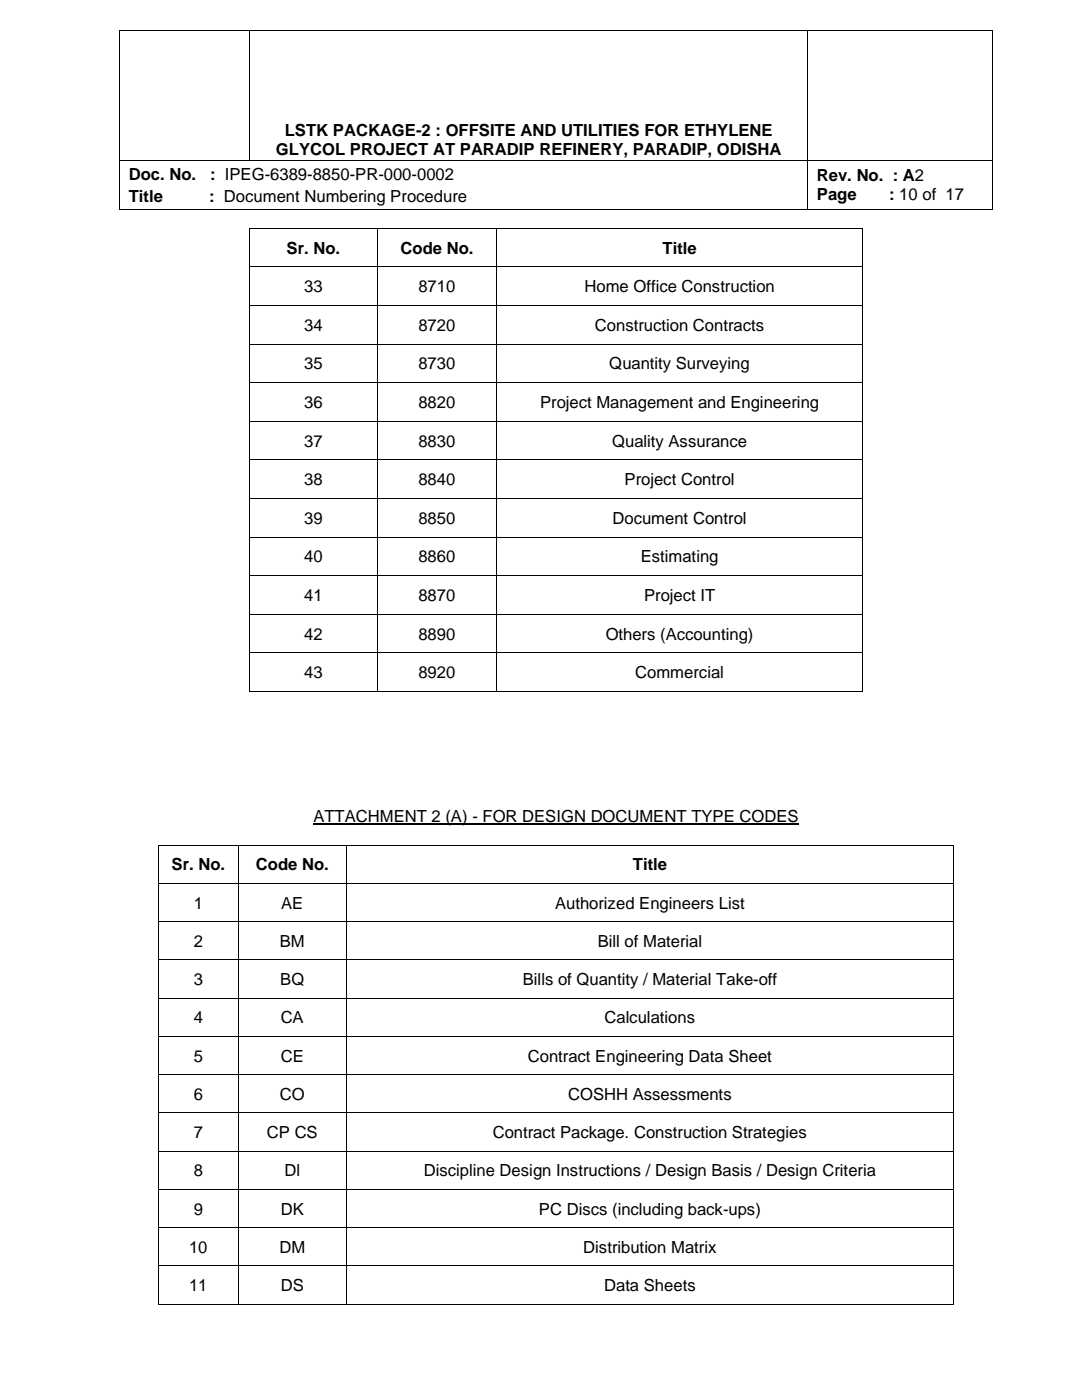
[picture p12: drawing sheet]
<svg xmlns="http://www.w3.org/2000/svg" width="216mm" height="279mm" viewBox="0 0 216 279" stroke-linecap="round" stroke-linejoin="round" font-family="sans-serif">
<defs><g id="words">
<g font-size="3.3">
<text x="56.8" y="27.1">LSTK PACKAGE-2 : OFFSITE AND UTILITIES FOR ETHYLENE</text>
<text x="25.7" y="35.9">Doc. No.</text>
<text x="41.9" y="35.9">: IPEG-6389-8850-PR-000-0002</text>
<text x="55.1" y="30.9">GLYCOL PROJECT AT PARADIP REFINERY, PARADIP, ODISHA</text>
<text x="25.7" y="40.2">Title</text>
<text x="41.8" y="40.2">: Document Numbering Procedure</text>
<text x="163" y="36.1">Rev. No. : A2</text>
<text x="163" y="40">Page</text>
<text x="177.4" y="40">: 10 of 17</text>
<text x="57.2" y="50.6">Sr. No.</text>
<text x="79.9" y="50.6">Code No.</text>
<text x="132.2" y="50.6">Title</text>
<text x="60.7" y="58.3">33</text>
<text x="83.5" y="58.3">8710</text>
<text x="116.6" y="58.3">Home Office Construction</text>
<text x="60.7" y="66">34</text>
<text x="83.5" y="66">8720</text>
<text x="118.7" y="66">Construction Contracts</text>
<text x="60.7" y="73.7">35</text>
<text x="83.5" y="73.7">8730</text>
<text x="121.6" y="73.7">Quantity Surveying</text>
<text x="60.7" y="81.4">36</text>
<text x="83.5" y="81.4">8820</text>
<text x="107.8" y="81.4">Project Management and Engineering</text>
<text x="60.7" y="89.1">37</text>
<text x="83.5" y="89.1">8830</text>
<text x="122.2" y="89.1">Quality Assurance</text>
<text x="60.7" y="96.8">38</text>
<text x="83.5" y="96.8">8840</text>
<text x="124.6" y="96.8">Project Control</text>
<text x="60.7" y="104.5">39</text>
<text x="83.5" y="104.5">8850</text>
<text x="122.2" y="104.5">Document Control</text>
<text x="60.7" y="112.2">40</text>
<text x="83.5" y="112.2">8860</text>
<text x="127.9" y="112.2">Estimating</text>
<text x="60.7" y="119.9">41</text>
<text x="83.5" y="119.9">8870</text>
<text x="128.5" y="119.9">Project IT</text>
<text x="60.7" y="127.6">42</text>
<text x="83.5" y="127.6">8890</text>
<text x="120.9" y="127.6">Others (Accounting)</text>
<text x="60.7" y="135.3">43</text>
<text x="83.5" y="135.3">8920</text>
<text x="126.8" y="135.3">Commercial</text>
<text x="62.5" y="164.1">ATTACHMENT 2 (A) - FOR DESIGN DOCUMENT TYPE CODES</text>
<text x="34.2" y="173.7">Sr. No.</text>
<text x="51.1" y="173.7">Code No.</text>
<text x="126.3" y="173.7">Title</text>
<text x="38.7" y="181.3">1</text>
<text x="56.1" y="181.3">AE</text>
<text x="110.8" y="181.3">Authorized Engineers List</text>
<text x="38.7" y="189">2</text>
<text x="55.8" y="189">BM</text>
<text x="119.3" y="189">Bill of Material</text>
<text x="38.7" y="196.6">3</text>
<text x="55.9" y="196.6">BQ</text>
<text x="104.3" y="196.6">Bills of Quantity / Material Take-off</text>
<text x="38.7" y="204.2">4</text>
<text x="56" y="204.2">CA</text>
<text x="120.6" y="204.2">Calculations</text>
<text x="38.7" y="211.9">5</text>
<text x="56" y="211.9">CE</text>
<text x="105.3" y="211.9">Contract Engineering Data Sheet</text>
<text x="38.7" y="219.5">6</text>
<text x="55.8" y="219.5">CO</text>
<text x="113.4" y="219.5">COSHH Assessments</text>
<text x="38.7" y="227.1">7</text>
<text x="53.3" y="227.1">CP CS</text>
<text x="98.3" y="227.1">Contract Package. Construction Strategies</text>
<text x="38.7" y="234.7">8</text>
<text x="56.8" y="234.7">Dl</text>
<text x="84.6" y="234.7">Discipline Design Instructions / Design Basis / Design Criteria</text>
<text x="38.7" y="242.4">9</text>
<text x="56" y="242.4">DK</text>
<text x="107.5" y="242.4">PC Discs (including back-ups)</text>
<text x="37.7" y="250">10</text>
<text x="55.8" y="250">DM</text>
<text x="116.4" y="250">Distribution Matrix</text>
<text x="37.7" y="257.6">11</text>
<text x="56" y="257.6">DS</text>
<text x="120.5" y="257.6">Data Sheets</text>
</g>
</g></defs>
<path d="M23.8 6h.2v.1h-.2zM197.9 6h.2v.1h-.2zM49.7 45.5h.2v.2h-.2zM172 45.5h.1v.2h-.1zM197.9 41.7h.2v.2h-.2zM172 137.9h.1v.2h-.1zM31.5 168.6h.2v.2h-.2zM190.2 168.6h.2v.2h-.2zM190.2 260.2h.2v.1h-.2z" fill="#000"/>
<g fill="none" stroke="#000" stroke-width=".2">
<path d="M23.8 6.1h174.3M23.9 6.1v25.8M49.8 6.1v25.8M161.2 6.1v25.8M198 6.1v25.8M23.8 32h174.3M23.9 32v9.9M161.2 32v9.9M198 32v9.9M23.8 41.8h137.3M49.7 45.6h122.4M49.7 53.3h122.4"/>
<path d="M49.8 45.7v7.5M49.8 53.4v7.5M75.2 45.7v7.5M75.2 53.4v7.5M99.1 45.7v7.5M99.1 53.4v7.5M161.3 41.8h36.6M172.1 45.7v7.5M172.1 53.4v7.5M49.7 61h122.4M49.7 68.7h122.4M49.7 76.4h122.4"/>
<path d="M49.8 61.1v7.5M49.8 68.8v7.5M49.8 76.5v7.5M75.2 61.1v7.5M75.2 68.8v7.5M75.2 76.5v7.5M99.1 61.1v7.5M99.1 68.8v7.5M99.1 76.5v7.5M172.1 61.1v7.5M172.1 68.8v7.5M172.1 76.5v7.5"/>
<path d="M49.7 84.1h122.4M49.7 91.8h122.4M49.7 99.5h122.4M49.8 84.2v7.5M49.8 91.9v7.5M49.8 99.6v7.5M75.2 84.2v7.5M75.2 91.9v7.5M75.2 99.6v7.5M99.1 84.2v7.5M99.1 91.9v7.5M99.1 99.6v7.5"/>
<path d="M172.1 84.2v7.5M172.1 91.9v7.5M172.1 99.6v7.5M49.7 107.2h122.4M49.7 114.9h122.4M49.8 107.3v7.5M49.8 115v7.5M75.2 107.3v7.5M75.2 115v7.5M99.1 107.3v7.5M99.1 115v7.5M172.1 107.3v7.5"/>
<path d="M172.1 115v7.5M49.7 122.6h122.4M49.7 130.3h122.4M49.7 138h25.5M49.8 122.7v7.5M49.8 130.4v7.7M75.2 122.7v7.5M75.2 130.4v7.7M75.3 138h23.8M99.1 122.7v7.5M99.1 130.4v7.7M99.2 138h72.8"/>
<path d="M172.1 122.7v7.5M172.1 130.4v7.7M31.5 168.7h158.9M31.5 176.3h158.9M31.6 168.8v7.4M31.6 176.4v7.5M47.6 168.8v7.4M47.6 176.4v7.5M69.1 168.8v7.4M69.1 176.4v7.5M190.3 168.8v7.4M190.3 176.4v7.5"/>
<path d="M31.5 183.9h158.9M31.5 191.6h158.9M31.5 199.2h158.9M31.6 184v7.5M31.6 191.7v7.4M31.6 199.3v7.5M47.6 184v7.5M47.6 191.7v7.4M47.6 199.3v7.5M69.1 184v7.5M69.1 191.7v7.4M69.1 199.3v7.5"/>
<path d="M190.3 184v7.5M190.3 191.7v7.4M190.3 199.3v7.5M31.5 206.9h158.9M31.5 214.5h158.9M31.6 206.9v7.5M31.6 214.6v7.4M47.6 206.9v7.5M47.6 214.6v7.4M69.1 206.9v7.5M69.1 214.6v7.4M190.3 206.9v7.5"/>
<path d="M190.3 214.6v7.4M31.5 222.1h158.9M31.5 229.8h158.9M31.5 237.4h158.9M31.6 222.2v7.5M31.6 229.8v7.5M31.6 237.4v7.5M47.6 222.2v7.5M47.6 229.8v7.5M47.6 237.4v7.5M69.1 222.2v7.5M69.1 229.8v7.5"/>
<path d="M69.1 237.4v7.5M190.3 222.2v7.5M190.3 229.8v7.5M190.3 237.4v7.5M31.5 245h158.9M31.5 252.6h158.9M31.6 245.1v7.5M31.6 252.7v7.6M47.6 245.1v7.5M47.6 252.7v7.6M69.1 245.1v7.5M69.1 252.7v7.6"/>
<path d="M190.3 245.1v7.5M190.3 252.7v7.6M31.5 260.3h16M47.6 260.3h21.5M69.2 260.3h121"/>
</g>
<path d="M62.5 164.5h96.8" fill="none" stroke="#000" stroke-width=".23"/>
<use href="#words"/>
</svg>
